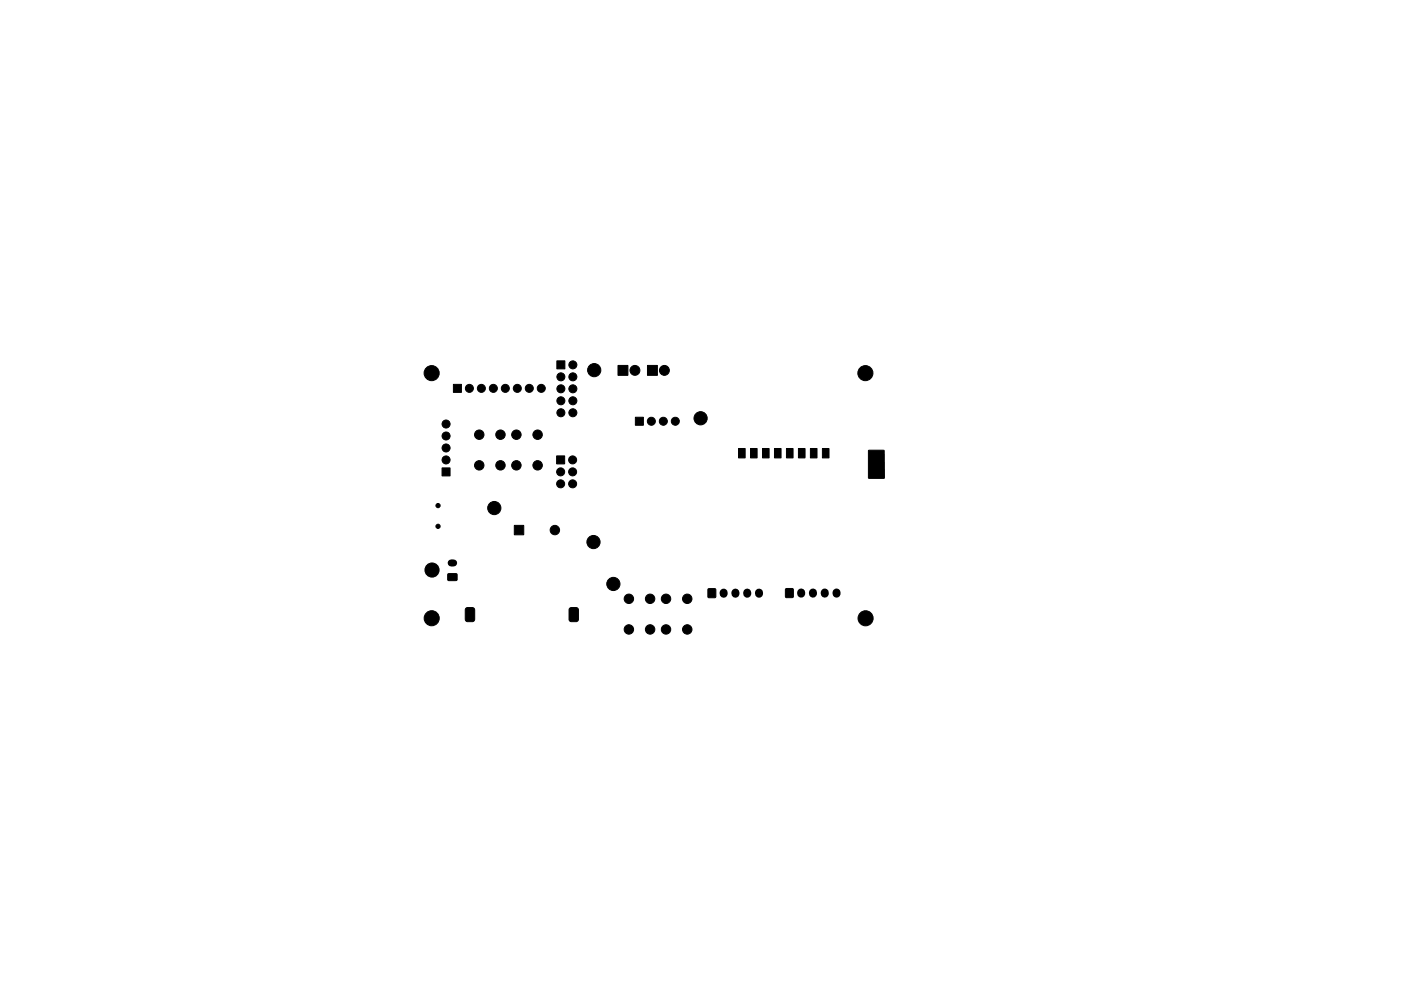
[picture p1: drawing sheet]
<svg xmlns="http://www.w3.org/2000/svg" width="297mm" height="210mm" viewBox="0 0 297 210" stroke-linecap="round" stroke-linejoin="round" font-family="sans-serif">
<g fill="#000" stroke="#000" stroke-width=".21">
<path d="M118.1 76.6h1.7v1.7h-1.7zM131 77.5h2.1v2.1h-2.1zM137.3 77.5h2.1v2.1h-2.1zM93.7 99.3h1.7v1.7h-1.7zM96.1 81.5h1.7v1.7h-1.7zM118 96.7h1.7v1.7h-1.7zM134.7 88.5h1.7v1.7h-1.7zM156.6 95.2h1.4v2h-1.4zM159.1 95.2h1.4v2h-1.4zM161.7 95.2h1.4v2h-1.4zM164.2 95.2h1.4v2h-1.4zM166.7 95.2h1.4v2h-1.4z"/>
<path d="M169.3 95.2h1.4v2h-1.4zM171.8 95.2h1.4v2h-1.4zM174.4 95.2h1.4v2h-1.4zM184.1 95.6h3.4l-.1 5.9-3.3-.1zM109 111.5h2v2h-2zM95 121.8h1.9v1.3h-1.9zM98.8 129l.3-.1h1l.5 .3v2.2l-.2 .4-1.4 .1-.3-.3-.1-2.2zM120.8 129l.3-.1h1l.5 .3v2.2l-.2 .4-1.4 .1-.3-.3-.1-2.2zM150.2 124.9h1.5v1.9h-1.5zM166.6 124.9h1.5v1.8h-1.5z"/>
<circle cx="91.5" cy="79.2" r="1.6"/>
<circle cx="118.9" cy="80" r=".85"/>
<circle cx="121.5" cy="80" r=".85"/>
<circle cx="121.5" cy="77.4" r=".85"/>
<circle cx="126" cy="78.5" r="1.4"/>
<circle cx="134.6" cy="78.6" r="1.05"/>
<circle cx="140.9" cy="78.6" r="1.05"/>
<circle cx="183.5" cy="79.2" r="1.6"/>
<circle cx="94.6" cy="97.6" r=".85"/>
<circle cx="94.6" cy="95" r=".85"/>
<circle cx="94.6" cy="90" r=".85"/>
<circle cx="94.6" cy="92.5" r=".85"/>
<circle cx="99.5" cy="82.4" r=".85"/>
<circle cx="101.6" cy="92.2" r="1"/>
<circle cx="101.6" cy="98.7" r="1"/>
<circle cx="102.1" cy="82.4" r=".85"/>
<circle cx="104.6" cy="82.4" r=".85"/>
<circle cx="106.1" cy="92.2" r="1"/>
<circle cx="106.1" cy="98.7" r="1"/>
<circle cx="107.1" cy="82.4" r=".85"/>
<circle cx="109.5" cy="92.2" r="1"/>
<circle cx="109.5" cy="98.7" r="1"/>
<circle cx="109.7" cy="82.4" r=".85"/>
<circle cx="112.2" cy="82.4" r=".85"/>
<circle cx="114" cy="92.2" r="1"/>
<circle cx="114" cy="98.7" r="1"/>
<circle cx="114.8" cy="82.4" r=".85"/>
<circle cx="118.9" cy="87.6" r=".85"/>
<circle cx="118.9" cy="85" r=".85"/>
<circle cx="118.9" cy="82.5" r=".85"/>
<circle cx="121.4" cy="97.6" r=".85"/>
<circle cx="121.5" cy="85" r=".85"/>
<circle cx="121.5" cy="82.5" r=".85"/>
<circle cx="121.5" cy="87.6" r=".85"/>
<circle cx="138.1" cy="89.4" r=".85"/>
<circle cx="140.6" cy="89.4" r=".85"/>
<circle cx="143.2" cy="89.4" r=".85"/>
<circle cx="148.5" cy="88.7" r="1.4"/>
<circle cx="92.9" cy="111.7" r=".45"/>
<circle cx="92.9" cy="107.3" r=".45"/>
<circle cx="104.8" cy="107.8" r="1.4"/>
<circle cx="117.6" cy="112.5" r="1"/>
<circle cx="118.9" cy="100.1" r=".85"/>
<circle cx="118.9" cy="102.7" r=".85"/>
<circle cx="121.4" cy="102.7" r=".85"/>
<circle cx="121.4" cy="100.1" r=".85"/>
<circle cx="125.8" cy="115" r="1.4"/>
<circle cx="91.5" cy="131.2" r="1.6"/>
<circle cx="91.6" cy="120.9" r="1.5"/>
<circle cx="130" cy="123.9" r="1.4"/>
<circle cx="133.3" cy="127" r="1"/>
<circle cx="133.3" cy="133.5" r="1"/>
<circle cx="137.8" cy="127" r="1"/>
<circle cx="137.8" cy="133.5" r="1"/>
<circle cx="141.2" cy="127" r="1"/>
<circle cx="141.2" cy="133.5" r="1"/>
<circle cx="145.7" cy="127" r="1"/>
<circle cx="145.7" cy="133.5" r="1"/>
<circle cx="183.5" cy="131.2" r="1.6"/>
</g>
<path d="M153.4 125.7v.3M155.9 125.7v.3M158.4 125.7v.3M160.9 125.7v.3M169.9 125.7v.3M172.4 125.7v.3M174.9 125.7v.3M177.4 125.7v.3" fill="none" stroke="#000" stroke-width="1.7"/>
<path d="M95.7 119.4h.5" fill="none" stroke="#000" stroke-width="1.5"/>
</svg>
